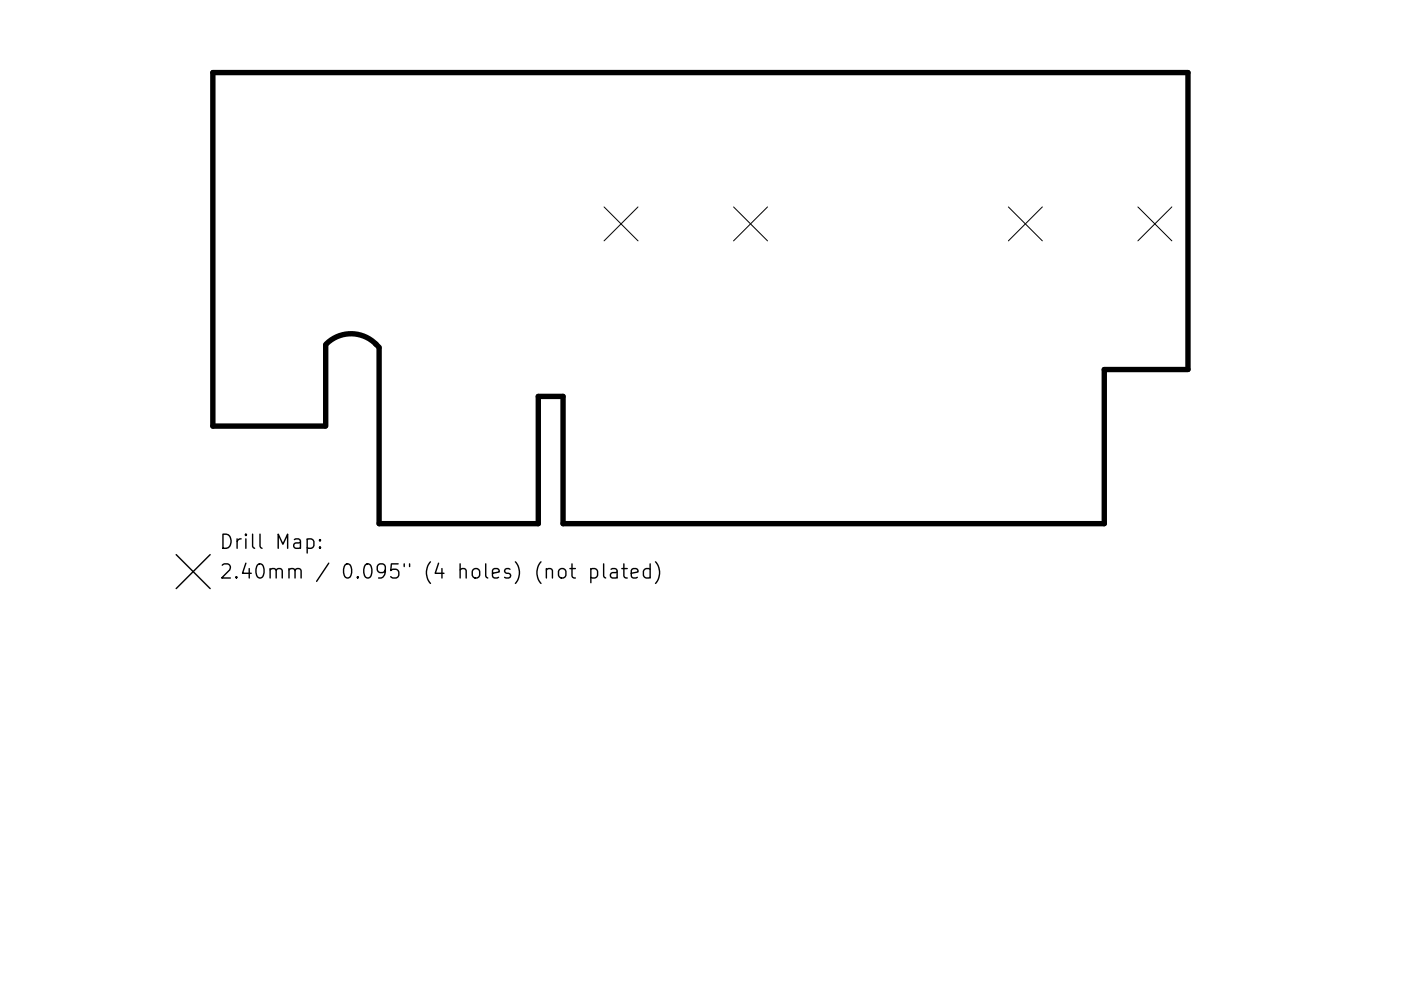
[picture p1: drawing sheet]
<svg xmlns="http://www.w3.org/2000/svg" width="297mm" height="210mm" viewBox="0 0 297 210" stroke-linecap="round" stroke-linejoin="round" font-family="sans-serif">
<defs><g id="words">
<g font-size="4.2">
<text x="46.6" y="116.5">Drill Map:</text>
<text x="46.6" y="122.8">2.40mm / 0.095&quot; (4 holes) (not plated)</text>
</g>
</g></defs>
<path d="M69.1 73.1v17.3M69.2 73a7.4 7.4 0 0 1 10.6 .1M79.6 72.9l.8 .8M80.4 73.8v37.3h33.7v-27h5.3v27h114.7v-32.7h17.8v-63h-206.8v75h23.8" fill="none" stroke="#000" stroke-width="1.1"/>
<path d="M128.1 43.9l7.2 7.2M135.3 43.9l-7.2 7.2M155.5 43.9l7.2 7.2M162.7 43.9l-7.2 7.2M213.8 43.9l7.2 7.2M221 43.9l-7.2 7.2M241.3 43.9l7.2 7.2M248.5 43.9l-7.2 7.2" fill="none" stroke="#000" stroke-width=".21"/>
<g fill="none" stroke="#000" stroke-width=".3">
<path d="M37.4 117.7l7.2 7.2M44.6 117.7l-7.2 7.2M65.1 114.5l.9-.2 .6 .6v.9l-.3 .4-.3 .1-.9-.1M67.8 116l.2 .2-.2 .1-.1-.1 .1-.2v.3M67.8 114.5l.2 .1-.2 .2-.1-.2 .1-.1v.3M121.3 119.6v2.6l.1 .3 .6 .1M128 119.6v2.6l.4 .4M132.3 119.6v2.6l.1 .3 .6 .1M137.8 119.6v3M139 119.2a3.4 3.4 0 0 1 0 4.6M118.7 120.8a.81 .81 0 0 1 1.3 .4v.9a.81 .81 0 0 1-.8 .6 .81 .81 0 0 1-.8-.6v-.9zM120.8 120.6h1.2"/>
<path d="M125.3 120.8l.8-.2 .6 .6v.9l-.3 .4-.3 .1-.8-.1M125.3 120.6v3M129.6 120.8l.2-.2 .9 .2 .1 .3v1.5M130.8 121.3l-1 .2a.59 .59 0 0 0-.4 .6 .59 .59 0 0 0 .4 .5l1-.1M131.8 120.6h1.2M133.8 121.6l1.5-.3-.2-.5-.8-.2-.5 .5v1.1l.2 .3 .3 .1 .8-.1M137.8 120.8l-.8-.2-.6 .6v.9l.3 .4 .3 .1 .8-.1"/>
</g>
<use href="#words"/>
</svg>
